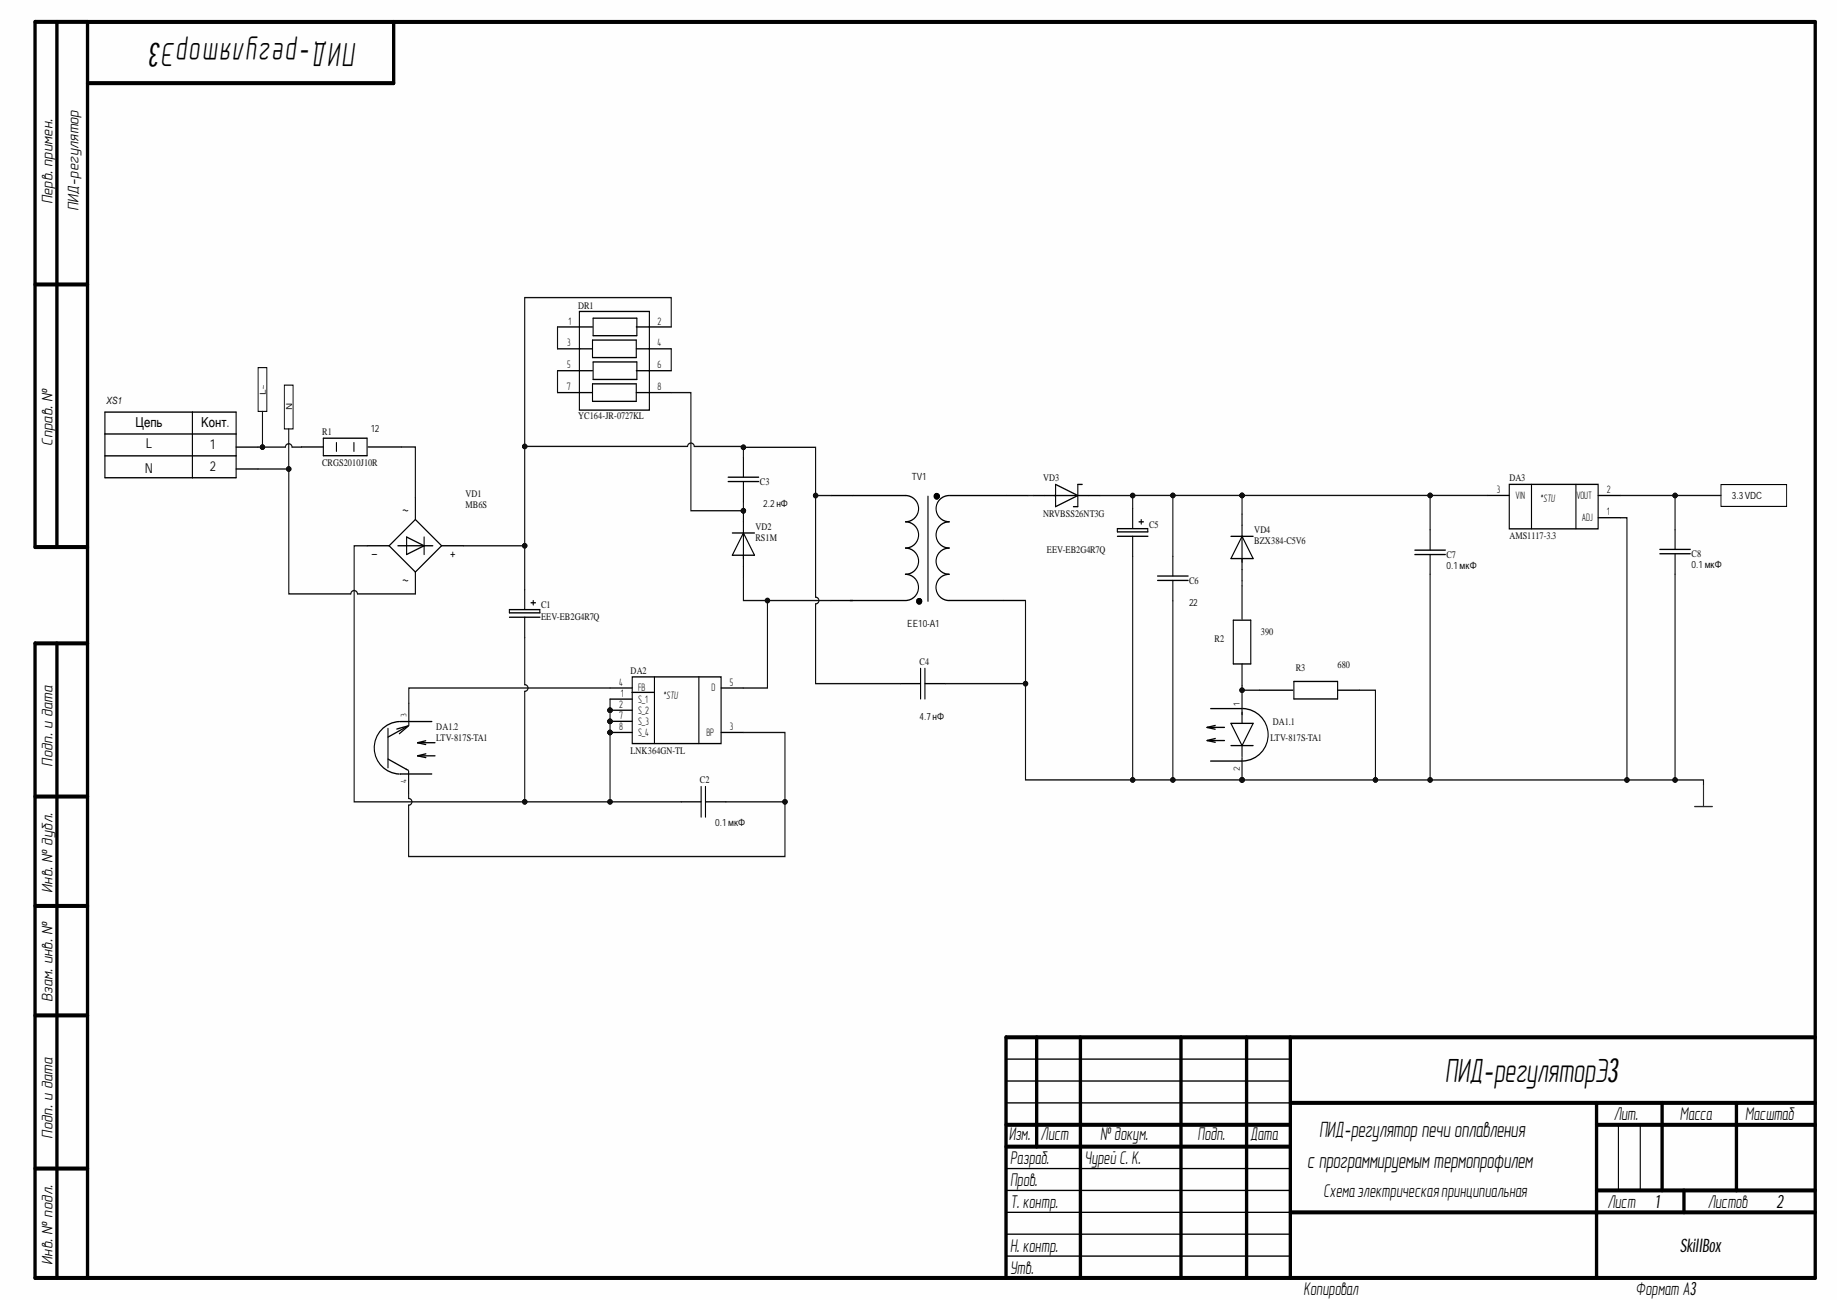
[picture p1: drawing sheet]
<svg xmlns="http://www.w3.org/2000/svg" width="420mm" height="297mm" viewBox="0 0 420 297" stroke-linecap="round" stroke-linejoin="round" font-family="sans-serif">
<defs><g id="words">
<g font-size="7.8">
<text x="81.5" y="9.8" transform="rotate(-180 81.5 9.8)">ПИД-регуляторЭ3</text>
<text x="330" y="246.9">ПИД-регуляторЭ3</text>
</g>
<g font-size="5.1">
<text x="301.3" y="259.5">ПИД-регулятор печи оплавления</text>
<text x="298.6" y="266.6">с программируемым термопрофилем</text>
</g>
<g font-size="4.3">
<text x="91.9" y="117.7">~</text>
<text x="84.8" y="127.7">-</text>
<text x="102.8" y="127.7">+</text>
<text x="91.9" y="133.7">~</text>
<text x="368.6" y="255.7">Лит.</text>
<text x="383.6" y="255.7">Масса</text>
<text x="398.6" y="255.7">Масштаб</text>
<text x="230.4" y="260.3">Изм.</text>
<text x="237.7" y="260.3">Лист</text>
<text x="251.3" y="260.3">№ докум.</text>
<text x="273.5" y="260.3">Подп.</text>
<text x="285.5" y="260.3">Дата</text>
<text x="230.7" y="265.8">Разраб.</text>
<text x="247.7" y="265.8">Чурей С. К.</text>
<text x="230.7" y="270.8">Пров.</text>
<text x="230.7" y="275.8">Т. контр.</text>
<text x="302.3" y="273.3">Схемаэлектрическаяпринципиальная</text>
<text x="367.2" y="275.7">Лист</text>
<text x="378.1" y="275.8">1</text>
<text x="390.1" y="275.7">Листов</text>
<text x="405.7" y="275.8">2</text>
<text x="230.7" y="285.8">Н. контр.</text>
<text x="383.6" y="285.8">SkillBox</text>
<text x="230.7" y="290.8">Утв.</text>
<text x="297.7" y="295.8">Копировал</text>
<text x="373.6" y="295.8">Формат А3</text>
</g>
<g font-size="3.6">
<text x="12" y="46.6" transform="rotate(-90 12 46.6)">Перв. примен.</text>
<text x="17.9" y="48.2" transform="rotate(-90 17.9 48.2)">ПИД-регулятор</text>
<text x="12" y="101.8" transform="rotate(-90 12 101.8)">Справ. №</text>
<text x="12" y="175" transform="rotate(-90 12 175)">Подп. и дата</text>
<text x="12" y="203.9" transform="rotate(-90 12 203.9)">Инв. № дубл.</text>
<text x="12" y="228.8" transform="rotate(-90 12 228.8)">Взам. инв. №</text>
<text x="12" y="260" transform="rotate(-90 12 260)">Подп. и дата</text>
<text x="12" y="288.8" transform="rotate(-90 12 288.8)">Инв. № подл.</text>
</g>
<g font-size="3.1">
<text x="31" y="97.5">Цепь</text>
<text x="45.9" y="97.5">Конт.</text>
</g>
<g font-size="3.1" fill="#0e0e0e">
<text x="33.3" y="102.2">L</text>
<text x="48" y="102.4">1</text>
<text x="48" y="107.4">2</text>
<text x="33.1" y="108">N</text>
</g>
<g font-size="2.5">
<text x="129.8" y="74.1">1</text>
<text x="150.2" y="74.1">2</text>
<text x="129.6" y="79.1">3</text>
<text x="150.2" y="79.1">4</text>
<text x="129.5" y="89.1">7</text>
<text x="129.6" y="84.1">5</text>
<text x="150.2" y="84.1">6</text>
<text x="150.2" y="89.1">8</text>
<text x="341.9" y="112.6">3</text>
<text x="346.2" y="113.9">VIN</text>
<text x="360.1" y="113.9">VOUT</text>
<text x="367" y="112.6">2</text>
<text x="351.6" y="114.6">*STU</text>
<text x="361.3" y="118.9">ADJ</text>
<text x="367" y="117.7">1</text>
<text x="141.4" y="161.7">2</text>
<text x="141.4" y="156.6">4</text>
<text x="141.8" y="159.1">1</text>
<text x="145.7" y="160.4">S_1</text>
<text x="145.7" y="157.9">FB</text>
<text x="151.3" y="159.6">*STU</text>
<text x="162.5" y="157.9">D</text>
<text x="166.7" y="156.6">5</text>
<text x="141.4" y="164.2">7</text>
<text x="141.4" y="166.7">8</text>
<text x="145.7" y="162.9">S_2</text>
<text x="145.7" y="165.5">S_3</text>
<text x="166.7" y="166.7">3</text>
<text x="145.7" y="168">S_4</text>
<text x="161.4" y="168">BP</text>
</g>
<g font-size="2.3" fill="#0e0e0e">
<text x="132" y="70.6">DR1</text>
<text x="24.3" y="92.3">XS1</text>
<text x="132" y="95.7">YC164-JR-0727KL</text>
<text x="73.6" y="99.3">R1</text>
<text x="84.7" y="98.6">12</text>
<text x="73.6" y="106.3">CRGS2010J10R</text>
<text x="106.3" y="113.5">VD1</text>
<text x="173.6" y="110.7">C3</text>
<text x="208.2" y="109.6">TV1</text>
<text x="238.3" y="109.9">VD3</text>
<text x="344.7" y="109.8">DA3</text>
<text x="106.3" y="116.1">MB6S</text>
<text x="174.3" y="115.6">2.2нФ</text>
<text x="238.3" y="118">NRVBSS26NT3G</text>
<text x="172.5" y="121">VD2</text>
<text x="172.5" y="123.5">RS1M</text>
<text x="262.4" y="120.5">C5</text>
<text x="286.5" y="121.7">VD4</text>
<text x="286.5" y="124.3">BZX384-C5V6</text>
<text x="344.7" y="123">AMS1117-3.3</text>
<text x="239.1" y="126.3">EEV-EB2G4R7Q</text>
<text x="330.4" y="129.9">0.1мкФ</text>
<text x="330.4" y="127.4">C7</text>
<text x="386.4" y="129.8">0.1мкФ</text>
<text x="386.4" y="127.2">C8</text>
<text x="271.6" y="133.3">C6</text>
<text x="123.6" y="138.9">C1</text>
<text x="123.6" y="141.4">EEV-EB2G4R7Q</text>
<text x="207.2" y="143.1">EE10-A1</text>
<text x="271.6" y="138.4">22</text>
<text x="277.4" y="146.6">R2</text>
<text x="288" y="145.1">390</text>
<text x="144" y="153.8">DA2</text>
<text x="210" y="151.9">C4</text>
<text x="295.9" y="153.1">R3</text>
<text x="305.5" y="152.6">680</text>
<text x="99.6" y="166.6">DA1.2</text>
<text x="210" y="164.5">4.7нФ</text>
<text x="290.7" y="165.6">DA1.1</text>
<text x="99.6" y="169.1">LTV-817S-TA1</text>
<text x="144" y="172.1">LNK364GN-TL</text>
<text x="290.2" y="169.1">LTV-817S-TA1</text>
<text x="159.9" y="178.8">C2</text>
<text x="163.3" y="188.6">0.1мкФ</text>
</g>
<text font-size="2.3" x="395.6" y="114">3.3VDC</text>
<g font-size="2">
<text x="283.2" y="161.2" transform="rotate(-90 283.2 161.2)">1</text>
<text x="283.2" y="176" transform="rotate(-90 283.2 176)">2</text>
</g>
<g font-size="1.9">
<text x="60.7" y="90.2" transform="rotate(-90 60.7 90.2)">L~</text>
<text x="66.7" y="93.6" transform="rotate(-90 66.7 93.6)">N</text>
</g>
<g font-size="1.8">
<text x="92.9" y="163.7" transform="rotate(-90 92.9 163.7)">3</text>
<text x="92.9" y="178.8" transform="rotate(-90 92.9 178.8)">4</text>
</g>
</g></defs>
<g fill="#fefefe">
<path d="M0 0h419.6v296.8h-419.6z" fill-rule="evenodd"/>
<path d="M0 0h419.6v296.8h-419.6z" fill-rule="evenodd"/>
</g>
<g fill="none" stroke="#000" stroke-width=".84">
<path d="M13 5v119.9M20 5h-12v119.9h12M89.9 5v14h-69.9M8 64.9h12M8 146.9v144.9h406.6v-286.8h-394.6v286.8M8 146.9h12M13 146.9v144.9M8 181.9h12M8 206.8h12M8 231.8h12M229.8 236.8h184.8M229.8 236.8v55"/>
<path d="M236.8 236.8v25M246.8 236.8v55M269.7 236.8v55M284.7 236.8v55M294.7 236.8v55M229.8 256.8h64.9M294.7 251.8h119.9M364.7 251.8v40M364.7 256.8h49.9M379.6 251.8v20M396.6 251.8v20M8 266.8h12"/>
<path d="M229.8 261.8h64.9M294.7 276.8h119.9M364.7 271.8h49.9M384.6 271.8v5"/>
</g>
<g fill="none" stroke="#000" stroke-width=".28">
<path d="M94.9 118.6l-6 6M94.9 118.6l6 6M94.9 113.6v5M83.9 124.6h5M88.9 124.6l6 6M90.9 124.6h8M92.9 122.6l4 2-4 2zM94.9 130.6v5M96.9 122.6v4M100.9 124.6h5M100.9 124.6l-6 6M229.8 251.8h64.9"/>
<path d="M229.8 246.8h64.9M229.8 241.8h64.9M369.7 256.8v15M374.6 256.8v15M229.8 276.8h64.9M229.8 271.8h64.9M229.8 266.8h64.9M229.8 281.8h64.9M229.8 286.8h64.9"/>
</g>
<circle cx="169.8" cy="116.6" r=".51" fill="#0e0e0e"/>
<circle cx="169.8" cy="116.6" r=".51" fill="none" stroke="#0e0e0e" stroke-width=".23"/>
<path d="M169.8 116.6v2.6" fill="none" stroke="#000" stroke-width=".28"/>
<circle cx="169.8" cy="116.6" r=".51" fill="#0e0e0e"/>
<circle cx="169.8" cy="116.6" r=".51" fill="none" stroke="#0e0e0e" stroke-width=".23"/>
<g fill="none" stroke="#000" stroke-width=".28">
<path d="M169.8 119.2v12.6M189.8 113.1h17a3 3 0 0 1 3 3 3 3 0 0 1-3 3 3 3 0 0 1 3 3 3 3 0 0 1-3 3 3 3 0 0 1 3 3 3 3 0 0 1-3 3M212 113.3v24M216.8 113.1a3 3 0 0 0-3 3 3 3 0 0 0 3 3 3 3 0 0 0-3 3 3 3 0 0 0 3 3 3 3 0 0 0-3 3 3 3 0 0 0 3 3M216.9 113.1h17.9M283.7 117.4v15.2M339.6 113.1h5.1M344.7 110.6h20.3v10.1h-20.3zM349.8 110.6v10.1M359.9 110.6v10.1M365 113.1h5.1M365 118.2h5.1"/>
<path d="M167.3 121.7h5M169.8 121.7l2.5 5.1h-5zM189.8 137.1h16.9M206.8 131.1a3 3 0 0 1 3 3 3 3 0 0 1-3 3M216.8 131.1a3 3 0 0 0-3 3 3 3 0 0 0 3 3h17.4M281.2 122.5h5M283.7 122.5l2.5 5h-5z"/>
</g>
<g fill="none" stroke="#000" stroke-width=".84">
<circle cx="213.9" cy="113.3" r=".3"/>
<circle cx="209.9" cy="137.3" r=".3"/>
<circle cx="210" cy="137.3" r=".3"/>
</g>
<circle cx="139.3" cy="162.2" r=".51" fill="#0e0e0e"/>
<circle cx="139.3" cy="162.2" r=".51" fill="none" stroke="#0e0e0e" stroke-width=".23"/>
<circle cx="139.3" cy="164.7" r=".51" fill="#0e0e0e"/>
<circle cx="139.3" cy="164.7" r=".51" fill="none" stroke="#0e0e0e" stroke-width=".23"/>
<circle cx="139.3" cy="167.2" r=".51" fill="#0e0e0e"/>
<circle cx="139.3" cy="167.2" r=".51" fill="none" stroke="#0e0e0e" stroke-width=".23"/>
<path d="M139.3 159.6h5.1M144.4 154.5h20.3v15.3h-20.3zM139.3 162.2h5.1" fill="none" stroke="#000" stroke-width=".28"/>
<circle cx="139.3" cy="162.2" r=".51" fill="#0e0e0e"/>
<circle cx="139.3" cy="162.2" r=".51" fill="none" stroke="#0e0e0e" stroke-width=".23"/>
<path d="M139.3 157.1h5.1M164.7 157.1h5.1M139.3 164.7h5.1M164.7 167.2h5.1" fill="none" stroke="#000" stroke-width=".28"/>
<circle cx="139.3" cy="164.7" r=".51" fill="#0e0e0e"/>
<circle cx="139.3" cy="164.7" r=".51" fill="none" stroke="#0e0e0e" stroke-width=".23"/>
<path d="M139.3 167.2h5.1" fill="none" stroke="#000" stroke-width=".28"/>
<circle cx="139.3" cy="167.2" r=".51" fill="#0e0e0e"/>
<circle cx="139.3" cy="167.2" r=".51" fill="none" stroke="#0e0e0e" stroke-width=".23"/>
<g fill="none" stroke="#000" stroke-width=".28">
<path d="M68.9 102.1h4.9M73.8 100.1h10v3.9h-10zM76.8 101.1v2M80.8 101.1v2M84.1 102.1h7.6M119.8 134.6v4.5M121.3 137.6h1M121.8 137.1v1M123.3 139.9v-.7h-7v.7h7M116.3 140.9h7M119.8 140.9v4.7M144.3 158.1h5"/>
<path d="M149.5 154.5v15.3M159.6 154.5v15.3"/>
</g>
<circle cx="283.7" cy="178.1" r=".51" fill="#0e0e0e"/>
<circle cx="283.7" cy="178.1" r=".51" fill="none" stroke="#0e0e0e" stroke-width=".23"/>
<path d="M283.7 158.1v5.1M283.7 173v5.1" fill="none" stroke="#000" stroke-width=".28"/>
<circle cx="283.7" cy="178.1" r=".51" fill="#0e0e0e"/>
<circle cx="283.7" cy="178.1" r=".51" fill="none" stroke="#0e0e0e" stroke-width=".23"/>
<g fill="none" stroke="#000" stroke-width=".28">
<path d="M127.3 74.6h8M127.3 79.6h8M132.3 71.1h16v22.5h-16zM135.3 77.6h10v4h-10zM135.5 72.6h10v4h-10zM145.3 74.6h8M145.3 79.6h8M127.3 84.6h8M127.3 89.6h8M135.3 87.6h10v4h-10zM135.5 82.6h10v4h-10zM145.3 84.6h8"/>
<path d="M145.3 89.6h8M166.3 109.9h7M166.3 109h7M169.8 104.5v4.4M169.8 109.9v4.7M236 113.1h9.8M241.1 110.6l5.1 2.5-5.1 2.6zM246.2 113.1h5.1M247.2 110.6h-1v5.1h-1M258.7 116.1v4.5M260.2 119.1h1M260.7 118.6v1.1"/>
<path d="M255.2 122.4h7M255.2 121.4h7M258.7 122.4v4.7M262.2 121.4v-.7h-7v.7M283.7 133.7v7.7M323.1 125.6h7M323.1 126.6h7M326.6 120.9v4.7M326.6 126.6v4.5M379.1 126.4h7M379.1 125.4h7M382.6 121v4.4"/>
<path d="M382.6 126.4v4.7M205.8 156.1h4.5M210.3 152.6v7M211.3 152.6v7M211.3 156.1h4.6M281.7 141.6h4v10h-4zM283.7 151.6v5M287.7 157.6h7.6M295.5 155.6h10v4h-10zM305.5 157.6h5M88.6 173.3l4.3 2.4M88.6 166.3v9"/>
<path d="M91.2 164.7a6 6 0 0 0-5.7 6 6 6 0 0 0 5.7 6M91.4 176.7h.1M91.4 176.7h7.2M91.5 164.7v.1M91.5 164.7h7.1M92.8 175.6l.5 .3M93.1 165.8l-4.5 2.5M93.2 165.7l-2.6 .8M93.3 165.7l-2.1 1.8M93.3 176v5.1M93.4 160.6v5.1M95.4 169.6l1.8 .4"/>
<path d="M95.4 169.6h4M95.4 172.6h4M97.2 169.1l-1.8 .5M97.3 172.1l-1.9 .5 1.9 .4M160.1 179.6v7M161.1 179.6v7M275.7 166.1l1.9 .4M276.5 173.8h7.2M276.5 161.8h7.2M277.6 165.6l-1.9 .5h4M277.6 168.6l-1.9 .5M279.7 169.1h-4l1.9 .4"/>
<path d="M281.2 165.2h5l-2.5 5zM281.2 170.2h5M283.7 173.7v.1M283.7 161.8h.1M283.7 162.6v2.6M283.7 170.2v2.6M283.9 161.8a6 6 0 0 1 5.7 6 6 6 0 0 1-5.7 6M155.6 183.1h4.5M161.1 183.1h4.7"/>
</g>
<path d="M389.1 179.1v5M387.1 184.1h4" fill="none" stroke="#262626" stroke-width=".28"/>
<path d="M393.1 110.6h15v5h-15z" fill-rule="evenodd" fill="#fefefe"/>
<path d="M393.1 110.6h15v5h-15z" fill="none" stroke="#000" stroke-width=".23"/>
<path d="M24 94.1h29.9v15h-29.9zM24 99.1h29.9M43.9 94.1v15M24 104.1h29.9M53.9 102.1h5M53.9 107.1h5" fill="none" stroke="#000" stroke-width=".28"/>
<path d="M59 83.9h1.9v10h-1.9z" fill-rule="evenodd" fill="#fefefe"/>
<path d="M59 83.9h1.9v10h-1.9z" fill="none" stroke="#000" stroke-width=".23"/>
<path d="M64.9 87.9h2v10h-2z" fill-rule="evenodd" fill="#fefefe"/>
<path d="M64.9 87.9h2v10h-2z" fill="none" stroke="#000" stroke-width=".23"/>
<path d="M264.4 132.5h7M264.4 131.5h7M267.9 127v4.5M267.9 132.5v4.7" fill="none" stroke="#000" stroke-width=".28"/>
<path d="M105.9 124.6h13.9v10" fill="none" stroke="#0e0e0e" stroke-width=".28"/>
<circle cx="119.8" cy="124.6" r=".51" fill="#0e0e0e"/>
<circle cx="119.8" cy="124.6" r=".51" fill="none" stroke="#0e0e0e" stroke-width=".23"/>
<path d="M139.3 157.1h-45.9v3.5M165.8 183.1h13.5" fill="none" stroke="#0e0e0e" stroke-width=".28"/>
<circle cx="179.3" cy="183.1" r=".51" fill="#0e0e0e"/>
<circle cx="179.3" cy="183.1" r=".51" fill="none" stroke="#0e0e0e" stroke-width=".23"/>
<path d="M83.9 124.6h-3v58.5h38.9v-25.3a.76 .76 0 0 0 .8-.7 .76 .76 0 0 0-.8-.8v-10.7" fill="none" stroke="#0e0e0e" stroke-width=".28"/>
<circle cx="119.8" cy="183.1" r=".51" fill="#0e0e0e"/>
<circle cx="119.8" cy="183.1" r=".51" fill="none" stroke="#0e0e0e" stroke-width=".23"/>
<path d="M169.8 167.2h9.5v28.4h-86v-11.8a.76 .76 0 0 0 .8-.7 .76 .76 0 0 0-.8-.8v-1.2" fill="none" stroke="#0e0e0e" stroke-width=".28"/>
<circle cx="179.3" cy="183.1" r=".51" fill="#0e0e0e"/>
<circle cx="179.3" cy="183.1" r=".51" fill="none" stroke="#0e0e0e" stroke-width=".23"/>
<path d="M119.8 183.1h35.8" fill="none" stroke="#0e0e0e" stroke-width=".28"/>
<circle cx="119.8" cy="183.1" r=".51" fill="#0e0e0e"/>
<circle cx="119.8" cy="183.1" r=".51" fill="none" stroke="#0e0e0e" stroke-width=".23"/>
<circle cx="139.3" cy="183.1" r=".51" fill="#0e0e0e"/>
<circle cx="139.3" cy="183.1" r=".51" fill="none" stroke="#0e0e0e" stroke-width=".23"/>
<path d="M139.3 159.6v23.5" fill="none" stroke="#0e0e0e" stroke-width=".28"/>
<circle cx="139.3" cy="162.2" r=".51" fill="#0e0e0e"/>
<circle cx="139.3" cy="162.2" r=".51" fill="none" stroke="#0e0e0e" stroke-width=".23"/>
<circle cx="139.3" cy="164.7" r=".51" fill="#0e0e0e"/>
<circle cx="139.3" cy="164.7" r=".51" fill="none" stroke="#0e0e0e" stroke-width=".23"/>
<circle cx="139.3" cy="167.2" r=".51" fill="#0e0e0e"/>
<circle cx="139.3" cy="167.2" r=".51" fill="none" stroke="#0e0e0e" stroke-width=".23"/>
<circle cx="139.3" cy="183.1" r=".51" fill="#0e0e0e"/>
<circle cx="139.3" cy="183.1" r=".51" fill="none" stroke="#0e0e0e" stroke-width=".23"/>
<path d="M189.8 137.1h-14.5v20h-5.5" fill="none" stroke="#0e0e0e" stroke-width=".28"/>
<circle cx="175.3" cy="137.1" r=".51" fill="#0e0e0e"/>
<circle cx="175.3" cy="137.1" r=".51" fill="none" stroke="#0e0e0e" stroke-width=".23"/>
<path d="M169.8 102.1v2.4" fill="none" stroke="#0e0e0e" stroke-width=".28"/>
<circle cx="169.8" cy="102.1" r=".51" fill="#0e0e0e"/>
<circle cx="169.8" cy="102.1" r=".51" fill="none" stroke="#0e0e0e" stroke-width=".23"/>
<path d="M169.8 131.8v5.3h5.5" fill="none" stroke="#0e0e0e" stroke-width=".28"/>
<circle cx="175.3" cy="137.1" r=".51" fill="#0e0e0e"/>
<circle cx="175.3" cy="137.1" r=".51" fill="none" stroke="#0e0e0e" stroke-width=".23"/>
<path d="M153.3 89.6h4.5v27h12v-2" fill="none" stroke="#0e0e0e" stroke-width=".28"/>
<circle cx="169.8" cy="116.6" r=".51" fill="#0e0e0e"/>
<circle cx="169.8" cy="116.6" r=".51" fill="none" stroke="#0e0e0e" stroke-width=".23"/>
<path d="M127.3 74.6v5M153.3 79.6v5M127.3 84.6v5M234.8 113.1h1.2M326.6 113.1v7.8" fill="none" stroke="#0e0e0e" stroke-width=".28"/>
<circle cx="326.6" cy="113.1" r=".51" fill="#0e0e0e"/>
<circle cx="326.6" cy="113.1" r=".51" fill="none" stroke="#0e0e0e" stroke-width=".23"/>
<path d="M370.1 113.1h12.5v7.9" fill="none" stroke="#0e0e0e" stroke-width=".28"/>
<circle cx="382.6" cy="113.1" r=".51" fill="#0e0e0e"/>
<circle cx="382.6" cy="113.1" r=".51" fill="none" stroke="#0e0e0e" stroke-width=".23"/>
<path d="M382.6 113.1h10.5" fill="none" stroke="#0e0e0e" stroke-width=".28"/>
<circle cx="382.6" cy="113.1" r=".51" fill="#0e0e0e"/>
<circle cx="382.6" cy="113.1" r=".51" fill="none" stroke="#0e0e0e" stroke-width=".23"/>
<path d="M186.3 113.1v23.3a.76 .76 0 0 1 .7 .7 .76 .76 0 0 1-.7 .8v18.2h19.5" fill="none" stroke="#0e0e0e" stroke-width=".28"/>
<circle cx="186.3" cy="113.1" r=".51" fill="#0e0e0e"/>
<circle cx="186.3" cy="113.1" r=".51" fill="none" stroke="#0e0e0e" stroke-width=".23"/>
<path d="M283.7 113.1v4.3" fill="none" stroke="#0e0e0e" stroke-width=".28"/>
<circle cx="283.7" cy="113.1" r=".51" fill="#0e0e0e"/>
<circle cx="283.7" cy="113.1" r=".51" fill="none" stroke="#0e0e0e" stroke-width=".23"/>
<path d="M283.7 132.6v1.1M310.5 157.6h3.7v20.5" fill="none" stroke="#0e0e0e" stroke-width=".28"/>
<circle cx="314.2" cy="178.1" r=".51" fill="#0e0e0e"/>
<circle cx="314.2" cy="178.1" r=".51" fill="none" stroke="#0e0e0e" stroke-width=".23"/>
<path d="M326.6 131.1v47" fill="none" stroke="#0e0e0e" stroke-width=".28"/>
<circle cx="326.6" cy="178.1" r=".51" fill="#0e0e0e"/>
<circle cx="326.6" cy="178.1" r=".51" fill="none" stroke="#0e0e0e" stroke-width=".23"/>
<path d="M382.6 131.1v47" fill="none" stroke="#0e0e0e" stroke-width=".28"/>
<circle cx="382.6" cy="178.1" r=".51" fill="#0e0e0e"/>
<circle cx="382.6" cy="178.1" r=".51" fill="none" stroke="#0e0e0e" stroke-width=".23"/>
<path d="M258.7 127.1v51" fill="none" stroke="#0e0e0e" stroke-width=".28"/>
<circle cx="258.7" cy="178.1" r=".51" fill="#0e0e0e"/>
<circle cx="258.7" cy="178.1" r=".51" fill="none" stroke="#0e0e0e" stroke-width=".23"/>
<path d="M283.7 157.6h4" fill="none" stroke="#0e0e0e" stroke-width=".28"/>
<circle cx="283.7" cy="157.6" r=".51" fill="#0e0e0e"/>
<circle cx="283.7" cy="157.6" r=".51" fill="none" stroke="#0e0e0e" stroke-width=".23"/>
<path d="M283.7 156.6v1.5" fill="none" stroke="#0e0e0e" stroke-width=".28"/>
<circle cx="283.7" cy="157.6" r=".51" fill="#0e0e0e"/>
<circle cx="283.7" cy="157.6" r=".51" fill="none" stroke="#0e0e0e" stroke-width=".23"/>
<path d="M215.9 156.1h18.3" fill="none" stroke="#0e0e0e" stroke-width=".28"/>
<circle cx="234.2" cy="156.1" r=".51" fill="#0e0e0e"/>
<circle cx="234.2" cy="156.1" r=".51" fill="none" stroke="#0e0e0e" stroke-width=".23"/>
<path d="M370.1 118.2h1.5v59.9" fill="none" stroke="#0e0e0e" stroke-width=".28"/>
<circle cx="371.6" cy="178.1" r=".51" fill="#0e0e0e"/>
<circle cx="371.6" cy="178.1" r=".51" fill="none" stroke="#0e0e0e" stroke-width=".23"/>
<path d="M60 93.9v8.2" fill="none" stroke="#0e0e0e" stroke-width=".28"/>
<circle cx="60" cy="102.1" r=".51" fill="#0e0e0e"/>
<circle cx="60" cy="102.1" r=".51" fill="none" stroke="#0e0e0e" stroke-width=".23"/>
<path d="M65.9 97.9v9.2" fill="none" stroke="#0e0e0e" stroke-width=".28"/>
<circle cx="65.9" cy="107.1" r=".51" fill="#0e0e0e"/>
<circle cx="65.9" cy="107.1" r=".51" fill="none" stroke="#0e0e0e" stroke-width=".23"/>
<path d="M68.9 102.1h-2.2a.76 .76 0 0 0-.8-.8 .76 .76 0 0 0-.7 .8h-6.3" fill="none" stroke="#0e0e0e" stroke-width=".28"/>
<circle cx="60" cy="102.1" r=".51" fill="#0e0e0e"/>
<circle cx="60" cy="102.1" r=".51" fill="none" stroke="#0e0e0e" stroke-width=".23"/>
<path d="M58.9 107.1h7.1v28.5h14.1a.76 .76 0 0 1 .8-.8 .76 .76 0 0 1 .7 .8h13.3M91.7 102.1h3.2v11.5" fill="none" stroke="#0e0e0e" stroke-width=".28"/>
<circle cx="65.9" cy="107.1" r=".51" fill="#0e0e0e"/>
<circle cx="65.9" cy="107.1" r=".51" fill="none" stroke="#0e0e0e" stroke-width=".23"/>
<path d="M189.8 113.1h-3.5v-11h-16.5v-.2h-11.2a.76 .76 0 0 0-.8-.7 .76 .76 0 0 0-.8 .7h-37.2v22.7" fill="none" stroke="#0e0e0e" stroke-width=".28"/>
<circle cx="119.8" cy="124.6" r=".51" fill="#0e0e0e"/>
<circle cx="119.8" cy="124.6" r=".51" fill="none" stroke="#0e0e0e" stroke-width=".23"/>
<circle cx="119.8" cy="101.9" r=".51" fill="#0e0e0e"/>
<circle cx="119.8" cy="101.9" r=".51" fill="none" stroke="#0e0e0e" stroke-width=".23"/>
<circle cx="169.8" cy="102.1" r=".51" fill="#0e0e0e"/>
<circle cx="169.8" cy="102.1" r=".51" fill="none" stroke="#0e0e0e" stroke-width=".23"/>
<circle cx="186.3" cy="113.1" r=".51" fill="#0e0e0e"/>
<circle cx="186.3" cy="113.1" r=".51" fill="none" stroke="#0e0e0e" stroke-width=".23"/>
<path d="M153.3 74.6v-6.7h-33.5v34" fill="none" stroke="#0e0e0e" stroke-width=".28"/>
<circle cx="119.8" cy="101.9" r=".51" fill="#0e0e0e"/>
<circle cx="119.8" cy="101.9" r=".51" fill="none" stroke="#0e0e0e" stroke-width=".23"/>
<path d="M251.3 113.1h7.4" fill="none" stroke="#0e0e0e" stroke-width=".28"/>
<circle cx="258.7" cy="113.1" r=".51" fill="#0e0e0e"/>
<circle cx="258.7" cy="113.1" r=".51" fill="none" stroke="#0e0e0e" stroke-width=".23"/>
<path d="M283.7 113.1h55.9" fill="none" stroke="#0e0e0e" stroke-width=".28"/>
<circle cx="283.7" cy="113.1" r=".51" fill="#0e0e0e"/>
<circle cx="283.7" cy="113.1" r=".51" fill="none" stroke="#0e0e0e" stroke-width=".23"/>
<circle cx="326.6" cy="113.1" r=".51" fill="#0e0e0e"/>
<circle cx="326.6" cy="113.1" r=".51" fill="none" stroke="#0e0e0e" stroke-width=".23"/>
<path d="M267.9 113.1h15.8" fill="none" stroke="#0e0e0e" stroke-width=".28"/>
<circle cx="267.9" cy="113.1" r=".51" fill="#0e0e0e"/>
<circle cx="267.9" cy="113.1" r=".51" fill="none" stroke="#0e0e0e" stroke-width=".23"/>
<circle cx="283.7" cy="113.1" r=".51" fill="#0e0e0e"/>
<circle cx="283.7" cy="113.1" r=".51" fill="none" stroke="#0e0e0e" stroke-width=".23"/>
<path d="M234.2 137.1v41h33.7" fill="none" stroke="#0e0e0e" stroke-width=".28"/>
<circle cx="234.2" cy="156.1" r=".51" fill="#0e0e0e"/>
<circle cx="234.2" cy="156.1" r=".51" fill="none" stroke="#0e0e0e" stroke-width=".23"/>
<circle cx="258.7" cy="178.1" r=".51" fill="#0e0e0e"/>
<circle cx="258.7" cy="178.1" r=".51" fill="none" stroke="#0e0e0e" stroke-width=".23"/>
<circle cx="267.9" cy="178.1" r=".51" fill="#0e0e0e"/>
<circle cx="267.9" cy="178.1" r=".51" fill="none" stroke="#0e0e0e" stroke-width=".23"/>
<path d="M283.7 178.1h105.4v1" fill="none" stroke="#0e0e0e" stroke-width=".28"/>
<circle cx="283.7" cy="178.1" r=".51" fill="#0e0e0e"/>
<circle cx="283.7" cy="178.1" r=".51" fill="none" stroke="#0e0e0e" stroke-width=".23"/>
<circle cx="314.2" cy="178.1" r=".51" fill="#0e0e0e"/>
<circle cx="314.2" cy="178.1" r=".51" fill="none" stroke="#0e0e0e" stroke-width=".23"/>
<circle cx="326.6" cy="178.1" r=".51" fill="#0e0e0e"/>
<circle cx="326.6" cy="178.1" r=".51" fill="none" stroke="#0e0e0e" stroke-width=".23"/>
<circle cx="371.6" cy="178.1" r=".51" fill="#0e0e0e"/>
<circle cx="371.6" cy="178.1" r=".51" fill="none" stroke="#0e0e0e" stroke-width=".23"/>
<circle cx="382.6" cy="178.1" r=".51" fill="#0e0e0e"/>
<circle cx="382.6" cy="178.1" r=".51" fill="none" stroke="#0e0e0e" stroke-width=".23"/>
<path d="M267.9 137.2v40.9h15.8" fill="none" stroke="#0e0e0e" stroke-width=".28"/>
<circle cx="267.9" cy="178.1" r=".51" fill="#0e0e0e"/>
<circle cx="267.9" cy="178.1" r=".51" fill="none" stroke="#0e0e0e" stroke-width=".23"/>
<circle cx="283.7" cy="178.1" r=".51" fill="#0e0e0e"/>
<circle cx="283.7" cy="178.1" r=".51" fill="none" stroke="#0e0e0e" stroke-width=".23"/>
<path d="M258.7 116.1v-3h9.2v13.9" fill="none" stroke="#0e0e0e" stroke-width=".28"/>
<circle cx="258.7" cy="113.1" r=".51" fill="#0e0e0e"/>
<circle cx="258.7" cy="113.1" r=".51" fill="none" stroke="#0e0e0e" stroke-width=".23"/>
<circle cx="267.9" cy="113.1" r=".51" fill="#0e0e0e"/>
<circle cx="267.9" cy="113.1" r=".51" fill="none" stroke="#0e0e0e" stroke-width=".23"/>
<use href="#words"/>
</svg>
